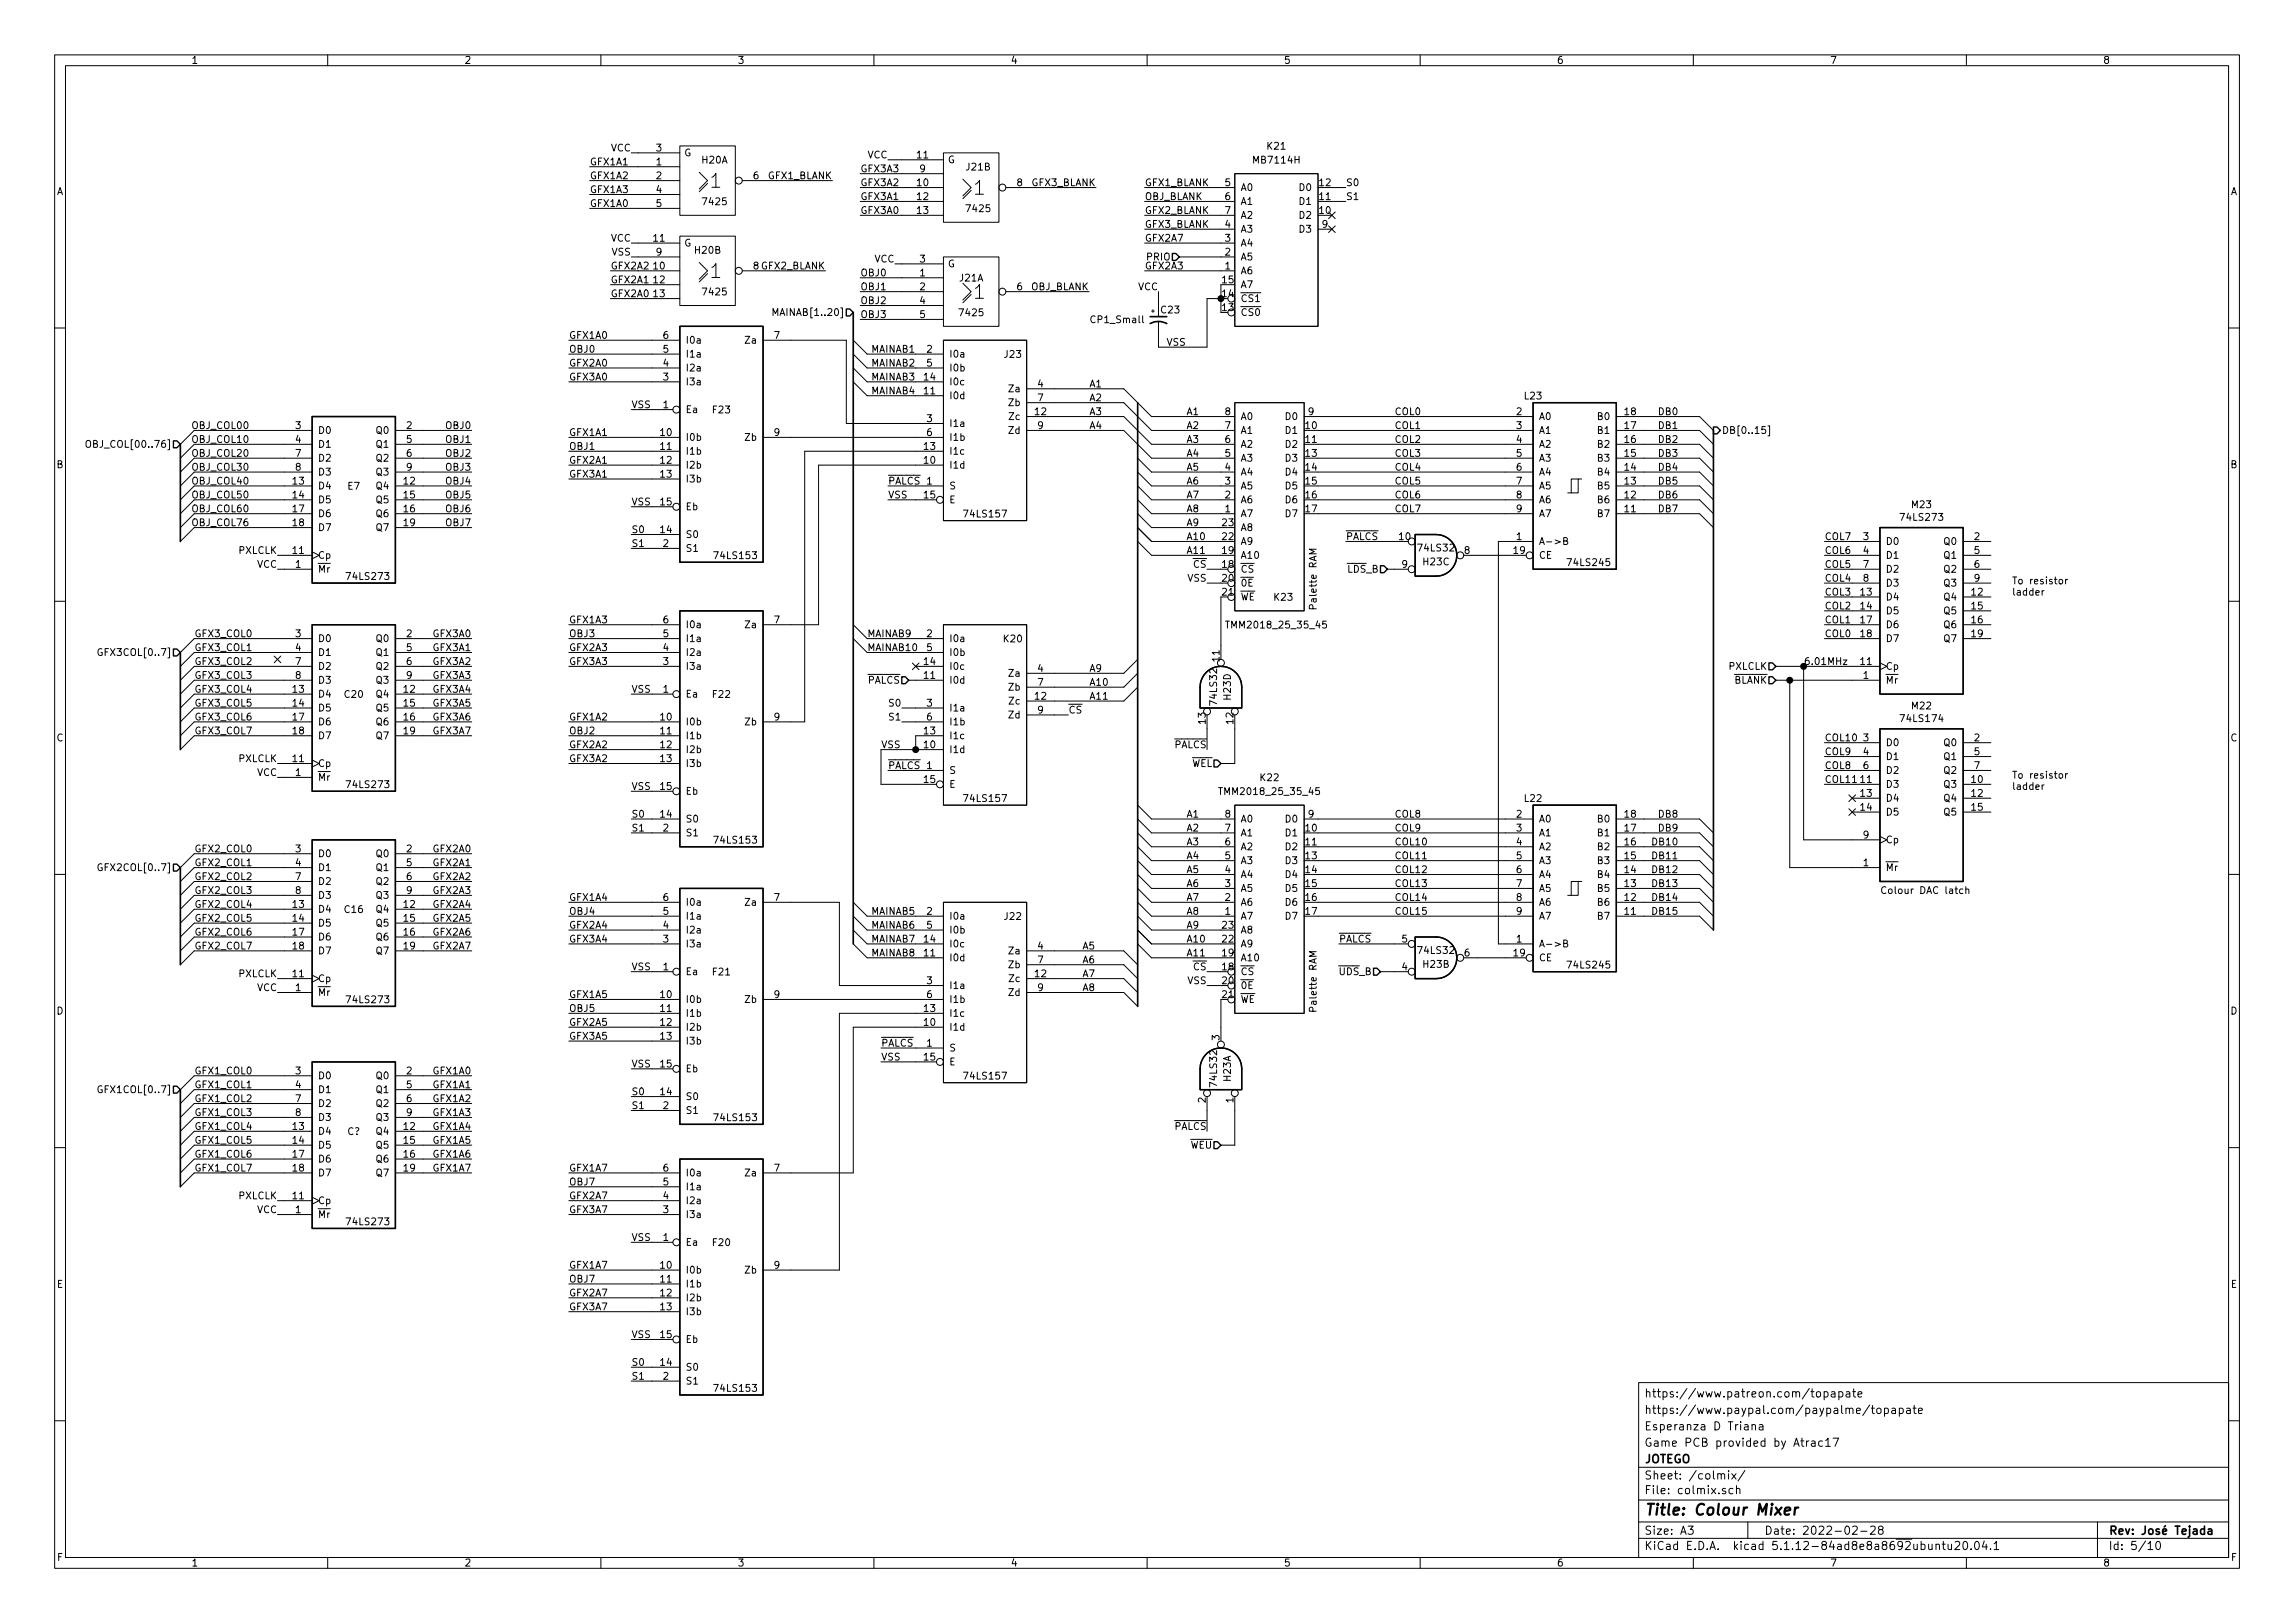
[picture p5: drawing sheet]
<svg xmlns="http://www.w3.org/2000/svg" width="420mm" height="297mm" viewBox="0 0 420 297" stroke-linecap="round" stroke-linejoin="round" font-family="sans-serif">
<defs><g id="words">
<g font-size="3.5">
<text x="130.1" y="34.4">1</text>
<text x="178.4" y="35.7">1</text>
<text x="130.1" y="50.9">1</text>
<text x="178.4" y="54.7">1</text>
</g>
<text font-size="2.8" x="301" y="277.3">Title: Colour Mixer</text>
<g font-size="2.1">
<text x="301" y="255.8">https://www.patreon.com/topapate</text>
<text x="301" y="261.8">Esperanza D Triana</text>
<text x="301" y="258.8">https://www.paypal.com/paypalme/topapate</text>
<text x="301" y="267.8">JOTEGO</text>
<text x="301" y="264.8">Game PCB provided by Atrac17</text>
<text x="301" y="273.5">File: colmix.sch</text>
<text x="301" y="270.8">Sheet: /colmix/</text>
<text x="301" y="280.9">Size: A3</text>
<text x="323" y="280.9">Date: 2022-02-28</text>
<text x="386" y="280.9">Rev: José Tejada</text>
<text x="301" y="283.7">KiCad E.D.A. kicad 5.1.12-84ad8e8a8692ubuntu20.04.1</text>
<text x="386" y="283.7">Id: 5/10</text>
</g>
<g font-size="1.8">
<text x="35" y="11.7">1</text>
<text x="85" y="11.7">2</text>
<text x="135" y="11.7">3</text>
<text x="185" y="11.7">4</text>
<text x="235" y="11.7">5</text>
<text x="285" y="11.7">6</text>
<text x="335" y="11.7">7</text>
<text x="385" y="11.7">8</text>
<text x="111.8" y="27.7">VCC</text>
<text x="120.2" y="27.7">3</text>
<text x="125.2" y="28.6">G</text>
<text x="128.5" y="29.9">H20A</text>
<text x="158.8" y="29">VCC</text>
<text x="167.9" y="29">11</text>
<text x="173.5" y="29.9">G</text>
<text x="229.7" y="29.9">MB7114H</text>
<text x="232.1" y="27.4">K21</text>
<text x="10.4" y="35.7">A</text>
<text x="107.9" y="35.3">GFX1A3</text>
<text x="107.9" y="32.8">GFX1A2</text>
<text x="107.9" y="30.3">GFX1A1</text>
<text x="120.2" y="30.3">1</text>
<text x="120.2" y="32.8">2</text>
<text x="120.2" y="35.3">4</text>
<text x="137.9" y="32.8">6</text>
<text x="140.6" y="32.8">GFX1_BLANK</text>
<text x="157.5" y="31.5">GFX3A3</text>
<text x="157.5" y="34.1">GFX3A2</text>
<text x="167.9" y="34.1">10</text>
<text x="168.4" y="31.5">9</text>
<text x="177" y="31.2">J21B</text>
<text x="186.2" y="34.1">8</text>
<text x="188.9" y="34.1">GFX3_BLANK</text>
<text x="209.5" y="34.1">GFX1_BLANK</text>
<text x="224.3" y="34.1">5</text>
<text x="227.1" y="35">A0</text>
<text x="238" y="35">D0</text>
<text x="241.6" y="34.1">12</text>
<text x="246.4" y="34.1">S0</text>
<text x="408.4" y="35.7">A</text>
<text x="107.9" y="37.9">GFX1A0</text>
<text x="120.2" y="37.9">5</text>
<text x="128.9" y="37.6">7425</text>
<text x="157.5" y="36.6">GFX3A1</text>
<text x="157.5" y="39.2">GFX3A0</text>
<text x="167.9" y="36.6">12</text>
<text x="167.9" y="39.2">13</text>
<text x="177.1" y="38.8">7425</text>
<text x="209.5" y="39.2">GFX2_BLANK</text>
<text x="209.5" y="41.7">GFX3_BLANK</text>
<text x="209.5" y="36.6">OBJ_BLANK</text>
<text x="224.3" y="41.7">4</text>
<text x="224.3" y="36.6">6</text>
<text x="224.3" y="39.2">7</text>
<text x="227.1" y="37.5">A1</text>
<text x="227.1" y="40">A2</text>
<text x="238" y="40">D2</text>
<text x="238" y="37.5">D1</text>
<text x="241.6" y="39.2">10</text>
<text x="241.6" y="36.6">11</text>
<text x="242.1" y="41.7">9</text>
<text x="246.4" y="36.6">S1</text>
<text x="111.8" y="44.2">VCC</text>
<text x="112" y="46.8">VSS</text>
<text x="119.7" y="44.2">11</text>
<text x="120.2" y="46.8">9</text>
<text x="125.2" y="45.1">G</text>
<text x="127.3" y="46.4">H20B</text>
<text x="209.5" y="44.2">GFX2A7</text>
<text x="210.1" y="47.7">PRIO</text>
<text x="224.3" y="46.8">2</text>
<text x="224.3" y="44.2">3</text>
<text x="227.1" y="47.7">A5</text>
<text x="227.1" y="45.1">A4</text>
<text x="227.1" y="42.6">A3</text>
<text x="238" y="42.6">D3</text>
<text x="111.8" y="49.3">GFX2A2</text>
<text x="111.8" y="51.9">GFX2A1</text>
<text x="119.7" y="49.3">10</text>
<text x="119.7" y="51.9">12</text>
<text x="137.9" y="49.3">8 GFX2_BLANK</text>
<text x="157.5" y="50.6">OBJ0</text>
<text x="157.5" y="53.1">OBJ1</text>
<text x="160.1" y="48">VCC</text>
<text x="168.4" y="50.6">1</text>
<text x="168.4" y="53.1">2</text>
<text x="168.4" y="48">3</text>
<text x="173.5" y="48.9">G</text>
<text x="175.7" y="51.5">J21A</text>
<text x="186.2" y="53.1">6</text>
<text x="188.6" y="53.1">OBJ_BLANK</text>
<text x="208.4" y="53.1">VCC</text>
<text x="209.5" y="49.3">GFX2A3</text>
<text x="223.8" y="51.9">15</text>
<text x="224.3" y="49.3">1</text>
<text x="227.1" y="50.2">A6</text>
<text x="227.1" y="52.7">A7</text>
<text x="111.8" y="54.4">GFX2A0</text>
<text x="119.7" y="54.4">13</text>
<text x="128.9" y="54.1">7425</text>
<text x="142.5" y="57.8">MAINAB[1..20]</text>
<text x="157.5" y="55.7">OBJ2</text>
<text x="157.5" y="58.2">OBJ3</text>
<text x="168.4" y="55.7">4</text>
<text x="168.4" y="58.2">5</text>
<text x="175.8" y="57.9">7425</text>
<text x="199.9" y="59.1">CP1_Small</text>
<text x="212.6" y="57.4">C23</text>
<text x="223.8" y="56.9">13</text>
<text x="223.8" y="54.4">14</text>
<text x="227.1" y="57.8">CS0</text>
<text x="227.1" y="55.3">CS1</text>
<text x="104.1" y="64.6">OBJ0</text>
<text x="104.1" y="62">GFX1A0</text>
<text x="121.4" y="64.6">5</text>
<text x="121.4" y="62">6</text>
<text x="125.5" y="65.4">I1a</text>
<text x="125.5" y="62.9">I0a</text>
<text x="136.6" y="62.9">Za</text>
<text x="141.8" y="62">7</text>
<text x="159.6" y="64.6">MAINAB1</text>
<text x="169.7" y="64.6">2</text>
<text x="173.7" y="65.4">I0a</text>
<text x="183.9" y="65.5">J23</text>
<text x="213.6" y="63.3">VSS</text>
<text x="104.1" y="67.1">GFX2A0</text>
<text x="104.1" y="69.6">GFX3A0</text>
<text x="121.4" y="69.6">3</text>
<text x="121.4" y="67.1">4</text>
<text x="125.5" y="70.5">I3a</text>
<text x="125.5" y="68">I2a</text>
<text x="159.6" y="69.6">MAINAB3</text>
<text x="159.6" y="67.1">MAINAB2</text>
<text x="169.2" y="69.6">14</text>
<text x="169.7" y="67.1">5</text>
<text x="173.7" y="70.5">I0c</text>
<text x="173.7" y="68">I0b</text>
<text x="184.9" y="71.8">Za</text>
<text x="190" y="70.9">4</text>
<text x="199.4" y="70.9">A1</text>
<text x="115.6" y="74.7">VSS</text>
<text x="121.4" y="74.7">1</text>
<text x="125.5" y="75.6">Ea</text>
<text x="130.6" y="75.7">F23</text>
<text x="159.6" y="72.2">MAINAB4</text>
<text x="169.2" y="72.2">11</text>
<text x="169.7" y="77.3">3</text>
<text x="173.7" y="73.1">I0d</text>
<text x="184.8" y="74.3">Zb</text>
<text x="184.9" y="76.9">Zc</text>
<text x="189.5" y="76">12</text>
<text x="190" y="73.4">7</text>
<text x="199.4" y="76">A3</text>
<text x="199.4" y="73.4">A2</text>
<text x="217.2" y="76">A1</text>
<text x="224.3" y="76">8</text>
<text x="227.1" y="76.9">A0</text>
<text x="235.5" y="76.9">D0</text>
<text x="239.5" y="76">9</text>
<text x="255.3" y="76">COL0</text>
<text x="277.6" y="76">2</text>
<text x="279.1" y="73.1">L23</text>
<text x="281.7" y="76.9">A0</text>
<text x="292.6" y="76.9">B0</text>
<text x="297.5" y="76">18</text>
<text x="303.8" y="76">DB0</text>
<text x="17" y="82">OBJ_COL[00..76]</text>
<text x="35.4" y="78.5">OBJ_COL00</text>
<text x="35.4" y="81.1">OBJ_COL10</text>
<text x="35.4" y="83.6">OBJ_COL20</text>
<text x="54.1" y="78.5">3</text>
<text x="54.1" y="81.1">4</text>
<text x="54.1" y="83.6">7</text>
<text x="58.2" y="79.4">D0</text>
<text x="58.2" y="82">D1</text>
<text x="69" y="79.4">Q0</text>
<text x="69" y="82">Q1</text>
<text x="74.4" y="78.5">2</text>
<text x="74.4" y="81.1">5</text>
<text x="74.4" y="83.6">6</text>
<text x="81.7" y="83.6">OBJ2</text>
<text x="81.7" y="81.1">OBJ1</text>
<text x="81.7" y="78.5">OBJ0</text>
<text x="104.1" y="79.8">GFX1A1</text>
<text x="104.1" y="82.3">OBJ1</text>
<text x="121" y="79.8">10</text>
<text x="121" y="82.3">11</text>
<text x="125.5" y="80.7">I0b</text>
<text x="125.5" y="83.2">I1b</text>
<text x="136.5" y="80.7">Zb</text>
<text x="141.8" y="79.8">9</text>
<text x="169.2" y="82.3">13</text>
<text x="169.7" y="79.8">6</text>
<text x="173.7" y="83.2">I1c</text>
<text x="173.7" y="78.1">I1a</text>
<text x="173.7" y="80.7">I1b</text>
<text x="184.8" y="79.4">Zd</text>
<text x="190" y="78.5">9</text>
<text x="199.4" y="78.5">A4</text>
<text x="217.2" y="78.5">A2</text>
<text x="217.2" y="81.1">A3</text>
<text x="217.2" y="83.6">A4</text>
<text x="224.3" y="83.6">5</text>
<text x="224.3" y="81.1">6</text>
<text x="224.3" y="78.5">7</text>
<text x="227.1" y="82">A2</text>
<text x="227.1" y="79.4">A1</text>
<text x="235.5" y="79.4">D1</text>
<text x="235.5" y="82">D2</text>
<text x="239.1" y="78.5">10</text>
<text x="239.1" y="81.1">11</text>
<text x="239.1" y="83.6">13</text>
<text x="255.3" y="83.6">COL3</text>
<text x="255.3" y="81.1">COL2</text>
<text x="255.3" y="78.5">COL1</text>
<text x="277.6" y="78.5">3</text>
<text x="277.6" y="81.1">4</text>
<text x="277.6" y="83.6">5</text>
<text x="281.7" y="79.4">A1</text>
<text x="281.7" y="82">A2</text>
<text x="292.6" y="82">B2</text>
<text x="292.6" y="79.4">B1</text>
<text x="297.5" y="83.6">15</text>
<text x="297.5" y="81.1">16</text>
<text x="297.5" y="78.5">17</text>
<text x="303.8" y="83.6">DB3</text>
<text x="303.8" y="81.1">DB2</text>
<text x="303.8" y="78.5">DB1</text>
<text x="315.2" y="79.4">DB[0..15]</text>
<text x="10.4" y="85.7">B</text>
<text x="35.4" y="86.1">OBJ_COL30</text>
<text x="35.4" y="88.7">OBJ_COL40</text>
<text x="53.6" y="88.7">13</text>
<text x="54.1" y="86.1">8</text>
<text x="58.2" y="89.6">D4</text>
<text x="58.2" y="84.5">D2</text>
<text x="58.2" y="87">D3</text>
<text x="63.7" y="89.6">E7</text>
<text x="69" y="89.6">Q4</text>
<text x="69" y="84.5">Q2</text>
<text x="69" y="87">Q3</text>
<text x="74" y="88.7">12</text>
<text x="74.4" y="86.1">9</text>
<text x="81.7" y="88.7">OBJ4</text>
<text x="81.7" y="86.1">OBJ3</text>
<text x="104.1" y="87.4">GFX3A1</text>
<text x="104.1" y="84.9">GFX2A1</text>
<text x="121" y="84.9">12</text>
<text x="121" y="87.4">13</text>
<text x="125.5" y="85.8">I2b</text>
<text x="125.5" y="88.3">I3b</text>
<text x="162.6" y="88.7">PALCS</text>
<text x="169.2" y="84.9">10</text>
<text x="169.7" y="88.7">1</text>
<text x="173.7" y="89.6">S</text>
<text x="173.7" y="85.8">I1d</text>
<text x="217.2" y="88.7">A6</text>
<text x="217.2" y="86.1">A5</text>
<text x="224.3" y="88.7">3</text>
<text x="224.3" y="86.1">4</text>
<text x="227.1" y="89.6">A5</text>
<text x="227.1" y="87">A4</text>
<text x="227.1" y="84.5">A3</text>
<text x="235.5" y="84.5">D3</text>
<text x="235.5" y="87">D4</text>
<text x="235.5" y="89.6">D5</text>
<text x="239.1" y="86.1">14</text>
<text x="239.1" y="88.7">15</text>
<text x="255.3" y="88.7">COL5</text>
<text x="255.3" y="86.1">COL4</text>
<text x="277.6" y="86.1">6</text>
<text x="277.6" y="88.7">7</text>
<text x="281.7" y="84.5">A3</text>
<text x="281.7" y="87">A4</text>
<text x="281.7" y="89.6">A5</text>
<text x="292.6" y="89.6">B5</text>
<text x="292.6" y="87">B4</text>
<text x="292.6" y="84.5">B3</text>
<text x="297.5" y="88.7">13</text>
<text x="297.5" y="86.1">14</text>
<text x="303.8" y="88.7">DB5</text>
<text x="303.8" y="86.1">DB4</text>
<text x="408.4" y="85.7">B</text>
<text x="35.4" y="91.2">OBJ_COL50</text>
<text x="35.4" y="93.8">OBJ_COL60</text>
<text x="53.6" y="91.2">14</text>
<text x="53.6" y="93.8">17</text>
<text x="58.2" y="92.1">D5</text>
<text x="58.2" y="94.7">D6</text>
<text x="69" y="92.1">Q5</text>
<text x="69" y="94.7">Q6</text>
<text x="74" y="91.2">15</text>
<text x="74" y="93.8">16</text>
<text x="81.7" y="93.8">OBJ6</text>
<text x="81.7" y="91.2">OBJ5</text>
<text x="115.6" y="92.5">VSS</text>
<text x="121" y="92.5">15</text>
<text x="125.5" y="93.4">Eb</text>
<text x="162.6" y="91.2">VSS</text>
<text x="169.2" y="91.2">15</text>
<text x="173.7" y="92.1">E</text>
<text x="176.8" y="94.7">74LS157</text>
<text x="217.2" y="91.2">A7</text>
<text x="217.2" y="93.8">A8</text>
<text x="224.3" y="93.8">1</text>
<text x="224.3" y="91.2">2</text>
<text x="227.1" y="94.7">A7</text>
<text x="227.1" y="92.1">A6</text>
<text x="235.5" y="92.1">D6</text>
<text x="235.5" y="94.7">D7</text>
<text x="239.1" y="91.2">16</text>
<text x="239.1" y="93.8">17</text>
<text x="255.3" y="93.8">COL7</text>
<text x="255.3" y="91.2">COL6</text>
<text x="277.6" y="91.2">8</text>
<text x="277.6" y="93.8">9</text>
<text x="281.7" y="92.1">A6</text>
<text x="281.7" y="94.7">A7</text>
<text x="292.6" y="94.7">B7</text>
<text x="292.6" y="92.1">B6</text>
<text x="297.5" y="93.8">11</text>
<text x="297.5" y="91.2">12</text>
<text x="303.8" y="93.8">DB7</text>
<text x="303.8" y="91.2">DB6</text>
<text x="348.2" y="95.3">74LS273</text>
<text x="350.1" y="93">M23</text>
<text x="35.4" y="96.3">OBJ_COL76</text>
<text x="43.7" y="101.4">PXLCLK</text>
<text x="53.6" y="101.4">11</text>
<text x="53.6" y="96.3">18</text>
<text x="58.2" y="97.2">D7</text>
<text x="69" y="97.2">Q7</text>
<text x="74" y="96.3">19</text>
<text x="81.7" y="96.3">OBJ7</text>
<text x="115.6" y="97.6">S0</text>
<text x="115.6" y="100.1">S1</text>
<text x="121" y="97.6">14</text>
<text x="121.4" y="100.1">2</text>
<text x="125.5" y="98.5">S0</text>
<text x="125.5" y="101">S1</text>
<text x="217.2" y="98.8">A10</text>
<text x="217.2" y="96.3">A9</text>
<text x="217.2" y="101.4">A11</text>
<text x="223.8" y="101.4">19</text>
<text x="223.8" y="98.8">22</text>
<text x="223.8" y="96.3">23</text>
<text x="227.1" y="99.7">A9</text>
<text x="227.1" y="97.2">A8</text>
<text x="246.4" y="98.8">PALCS</text>
<text x="256.2" y="98.8">10</text>
<text x="259.8" y="100.9">74LS32</text>
<text x="268.1" y="101.4">8</text>
<text x="277.2" y="101.4">19</text>
<text x="277.6" y="98.8">1</text>
<text x="281.7" y="99.7">A-&gt;B</text>
<text x="334" y="98.8">COL7</text>
<text x="334" y="101.4">COL6</text>
<text x="341.1" y="98.8">3</text>
<text x="341.1" y="101.4">4</text>
<text x="345.2" y="99.7">D0</text>
<text x="356" y="99.7">Q0</text>
<text x="361.5" y="98.8">2</text>
<text x="361.5" y="101.4">5</text>
<text x="47.1" y="103.9">VCC</text>
<text x="54.1" y="103.9">1</text>
<text x="58.2" y="104.8">Mr</text>
<text x="58.2" y="102.3">Cp</text>
<text x="63.7" y="106.1">74LS273</text>
<text x="131" y="102.3">74LS153</text>
<text x="217.4" y="106.5">VSS</text>
<text x="218.5" y="103.9">CS</text>
<text x="223.8" y="103.9">18</text>
<text x="223.8" y="106.5">20</text>
<text x="227.1" y="104.8">CS</text>
<text x="227.1" y="102.3">A10</text>
<text x="227.1" y="107.4">0E</text>
<text x="246.7" y="104.8">LDS_B</text>
<text x="256.7" y="103.9">9</text>
<text x="260.6" y="103.5">H23C</text>
<text x="281.7" y="102.3">CE</text>
<text x="287.2" y="103.6">74LS245</text>
<text x="334" y="103.9">COL5</text>
<text x="334" y="106.5">COL4</text>
<text x="341.1" y="103.9">7</text>
<text x="341.1" y="106.5">8</text>
<text x="345.2" y="102.3">D1</text>
<text x="345.2" y="104.8">D2</text>
<text x="345.2" y="107.4">D3</text>
<text x="356" y="102.3">Q1</text>
<text x="356" y="104.8">Q2</text>
<text x="356" y="107.4">Q3</text>
<text x="361.5" y="103.9">6</text>
<text x="361.5" y="106.5">9</text>
<text x="368.3" y="106.9">To resistor</text>
<text x="223.8" y="109">21</text>
<text x="227.1" y="109.9">WE</text>
<text x="233.3" y="109.9">K23</text>
<text x="241" y="111.8" transform="rotate(-90 241 111.8)">Palette RAM</text>
<text x="334" y="109">COL3</text>
<text x="334" y="111.5">COL2</text>
<text x="340.7" y="109">13</text>
<text x="340.7" y="111.5">14</text>
<text x="345.2" y="109.9">D4</text>
<text x="345.2" y="112.4">D5</text>
<text x="356" y="109.9">Q4</text>
<text x="356" y="112.4">Q5</text>
<text x="361" y="109">12</text>
<text x="361" y="111.5">15</text>
<text x="368.3" y="109">ladder</text>
<text x="35.6" y="119.2">GFX3_COL1</text>
<text x="35.6" y="116.6">GFX3_COL0</text>
<text x="54.1" y="116.6">3</text>
<text x="54.1" y="119.2">4</text>
<text x="58.2" y="117.5">D0</text>
<text x="69" y="117.5">Q0</text>
<text x="74.4" y="116.6">2</text>
<text x="74.4" y="119.2">5</text>
<text x="79.5" y="119.2">GFX3A1</text>
<text x="79.5" y="116.6">GFX3A0</text>
<text x="104.1" y="116.6">OBJ3</text>
<text x="104.1" y="114.1">GFX1A3</text>
<text x="104.1" y="119.2">GFX2A3</text>
<text x="121.4" y="119.2">4</text>
<text x="121.4" y="116.6">5</text>
<text x="121.4" y="114.1">6</text>
<text x="125.5" y="117.5">I1a</text>
<text x="125.5" y="115">I0a</text>
<text x="136.6" y="115">Za</text>
<text x="141.8" y="114.1">7</text>
<text x="158.7" y="119.2">MAINAB10</text>
<text x="158.7" y="116.6">MAINAB9</text>
<text x="169.7" y="116.6">2</text>
<text x="169.7" y="119.2">5</text>
<text x="173.7" y="117.5">I0a</text>
<text x="183.8" y="117.6">K20</text>
<text x="225.3" y="115">TMM2018_25_35_45</text>
<text x="334" y="114.1">COL1</text>
<text x="334" y="116.6">COL0</text>
<text x="340.7" y="114.1">17</text>
<text x="340.7" y="116.6">18</text>
<text x="345.2" y="115">D6</text>
<text x="345.2" y="117.5">D7</text>
<text x="356" y="115">Q6</text>
<text x="356" y="117.5">Q7</text>
<text x="361" y="114.1">16</text>
<text x="361" y="116.6">19</text>
<text x="19" y="120.1">GFX3COL[0..7]</text>
<text x="35.6" y="121.7">GFX3_COL2</text>
<text x="35.6" y="124.2">GFX3_COL3</text>
<text x="54.1" y="121.7">7</text>
<text x="54.1" y="124.2">8</text>
<text x="58.2" y="120.1">D1</text>
<text x="58.2" y="122.6">D2</text>
<text x="58.2" y="125.1">D3</text>
<text x="69" y="120.1">Q1</text>
<text x="69" y="122.6">Q2</text>
<text x="69" y="125.1">Q3</text>
<text x="74.4" y="121.7">6</text>
<text x="74.4" y="124.2">9</text>
<text x="79.5" y="124.2">GFX3A3</text>
<text x="79.5" y="121.7">GFX3A2</text>
<text x="104.1" y="121.7">GFX3A3</text>
<text x="121.4" y="121.7">3</text>
<text x="125.5" y="122.6">I3a</text>
<text x="125.5" y="120.1">I2a</text>
<text x="158.9" y="125.1">PALCS</text>
<text x="169.2" y="124.2">11</text>
<text x="169.2" y="121.7">14</text>
<text x="173.7" y="125.1">I0d</text>
<text x="173.7" y="122.6">I0c</text>
<text x="173.7" y="120.1">I0b</text>
<text x="184.9" y="123.9">Za</text>
<text x="190" y="123">4</text>
<text x="190" y="125.5">7</text>
<text x="199.4" y="125.5">A10</text>
<text x="199.4" y="123">A9</text>
<text x="223.3" y="121" transform="rotate(-90 223.3 121)">11</text>
<text x="316.5" y="122.6">PXLCLK</text>
<text x="317.4" y="125.1">BLANK</text>
<text x="330.2" y="121.7">6.01MHz</text>
<text x="340.7" y="121.7">11</text>
<text x="341.1" y="124.2">1</text>
<text x="345.2" y="125.1">Mr</text>
<text x="345.2" y="122.6">Cp</text>
<text x="35.6" y="129.3">GFX3_COL5</text>
<text x="35.6" y="126.8">GFX3_COL4</text>
<text x="35.6" y="131.9">GFX3_COL6</text>
<text x="53.6" y="126.8">13</text>
<text x="53.6" y="129.3">14</text>
<text x="53.6" y="131.9">17</text>
<text x="58.2" y="127.7">D4</text>
<text x="58.2" y="130.2">D5</text>
<text x="63.1" y="127.7">C20</text>
<text x="69" y="127.7">Q4</text>
<text x="69" y="130.2">Q5</text>
<text x="74" y="126.8">12</text>
<text x="74" y="129.3">15</text>
<text x="74" y="131.9">16</text>
<text x="79.5" y="126.8">GFX3A4</text>
<text x="79.5" y="131.9">GFX3A6</text>
<text x="79.5" y="129.3">GFX3A5</text>
<text x="104.1" y="131.9">GFX1A2</text>
<text x="115.6" y="126.8">VSS</text>
<text x="121" y="131.9">10</text>
<text x="121.4" y="126.8">1</text>
<text x="125.5" y="127.7">Ea</text>
<text x="130.6" y="127.7">F22</text>
<text x="141.8" y="131.9">9</text>
<text x="162.9" y="131.9">S1</text>
<text x="162.9" y="129.3">S0</text>
<text x="169.7" y="129.3">3</text>
<text x="169.7" y="131.9">6</text>
<text x="173.7" y="130.2">I1a</text>
<text x="184.8" y="126.4">Zb</text>
<text x="184.8" y="131.5">Zd</text>
<text x="184.9" y="128.9">Zc</text>
<text x="189.5" y="128.1">12</text>
<text x="190" y="130.6">9</text>
<text x="195.6" y="130.6">CS</text>
<text x="199.4" y="128.1">A11</text>
<text x="222.8" y="128.8" transform="rotate(-90 222.8 128.8)">74LS32</text>
<text x="225.3" y="128" transform="rotate(-90 225.3 128)">H23D</text>
<text x="350.1" y="129.8">M22</text>
<text x="10.4" y="135.7">C</text>
<text x="35.6" y="134.4">GFX3_COL7</text>
<text x="53.6" y="134.4">18</text>
<text x="58.2" y="132.8">D6</text>
<text x="58.2" y="135.3">D7</text>
<text x="69" y="132.8">Q6</text>
<text x="69" y="135.3">Q7</text>
<text x="74" y="134.4">19</text>
<text x="79.5" y="134.4">GFX3A7</text>
<text x="104.1" y="134.4">OBJ2</text>
<text x="104.1" y="136.9">GFX2A2</text>
<text x="121" y="134.4">11</text>
<text x="121" y="136.9">12</text>
<text x="125.5" y="132.8">I0b</text>
<text x="125.5" y="135.3">I1b</text>
<text x="125.5" y="137.8">I2b</text>
<text x="136.5" y="132.8">Zb</text>
<text x="161.3" y="136.9">VSS</text>
<text x="169.2" y="136.9">10</text>
<text x="169.2" y="134.4">13</text>
<text x="173.7" y="137.8">I1d</text>
<text x="173.7" y="135.3">I1c</text>
<text x="173.7" y="132.8">I1b</text>
<text x="215" y="136.9">PALCS</text>
<text x="220.7" y="132.4" transform="rotate(-90 220.7 132.4)">13</text>
<text x="225.8" y="132.4" transform="rotate(-90 225.8 132.4)">12</text>
<text x="334" y="135.7">COL10</text>
<text x="341.1" y="135.7">3</text>
<text x="345.2" y="136.6">D0</text>
<text x="348.2" y="132.1">74LS174</text>
<text x="356" y="136.6">Q0</text>
<text x="361.5" y="135.7">2</text>
<text x="408.4" y="135.7">C</text>
<text x="43.7" y="139.5">PXLCLK</text>
<text x="47.1" y="142">VCC</text>
<text x="53.6" y="139.5">11</text>
<text x="54.1" y="142">1</text>
<text x="58.2" y="142.9">Mr</text>
<text x="58.2" y="140.4">Cp</text>
<text x="104.1" y="139.5">GFX3A2</text>
<text x="121" y="139.5">13</text>
<text x="125.5" y="140.4">I3b</text>
<text x="162.6" y="140.8">PALCS</text>
<text x="169.2" y="143.3">15</text>
<text x="169.7" y="140.8">1</text>
<text x="173.7" y="141.6">S</text>
<text x="218.1" y="140.4">WEL</text>
<text x="230.8" y="143">K22</text>
<text x="334" y="140.8">COL8</text>
<text x="334" y="143.3">COL11</text>
<text x="334" y="138.2">COL9</text>
<text x="340.7" y="143.3">11</text>
<text x="341.1" y="138.2">4</text>
<text x="341.1" y="140.8">6</text>
<text x="345.2" y="139.1">D1</text>
<text x="345.2" y="141.6">D2</text>
<text x="356" y="139.1">Q1</text>
<text x="356" y="141.6">Q2</text>
<text x="361" y="143.3">10</text>
<text x="361.5" y="138.2">5</text>
<text x="361.5" y="140.8">7</text>
<text x="368.3" y="142.5">To resistor</text>
<text x="63.7" y="144.2">74LS273</text>
<text x="115.6" y="149.6">S0</text>
<text x="115.6" y="144.6">VSS</text>
<text x="121" y="149.6">14</text>
<text x="121" y="144.6">15</text>
<text x="125.5" y="145.5">Eb</text>
<text x="173.7" y="144.2">E</text>
<text x="176.8" y="146.8">74LS157</text>
<text x="217.2" y="149.6">A1</text>
<text x="224" y="145.5">TMM2018_25_35_45</text>
<text x="224.3" y="149.6">8</text>
<text x="239.5" y="149.6">9</text>
<text x="255.3" y="149.6">COL8</text>
<text x="277.6" y="149.6">2</text>
<text x="279.1" y="146.8">L22</text>
<text x="297.5" y="149.6">18</text>
<text x="303.8" y="149.6">DB8</text>
<text x="340.7" y="145.8">13</text>
<text x="340.7" y="148.4">14</text>
<text x="345.2" y="144.2">D3</text>
<text x="345.2" y="146.7">D4</text>
<text x="345.2" y="149.3">D5</text>
<text x="356" y="144.2">Q3</text>
<text x="356" y="146.7">Q4</text>
<text x="356" y="149.3">Q5</text>
<text x="361" y="145.8">12</text>
<text x="361" y="148.4">15</text>
<text x="368.3" y="144.6">ladder</text>
<text x="35.6" y="156">GFX2_COL0</text>
<text x="54.1" y="156">3</text>
<text x="74.4" y="156">2</text>
<text x="79.5" y="156">GFX2A0</text>
<text x="115.6" y="152.2">S1</text>
<text x="121.4" y="152.2">2</text>
<text x="125.5" y="150.5">S0</text>
<text x="125.5" y="153.1">S1</text>
<text x="131" y="154.4">74LS153</text>
<text x="217.2" y="154.7">A3</text>
<text x="217.2" y="152.2">A2</text>
<text x="224.3" y="154.7">6</text>
<text x="224.3" y="152.2">7</text>
<text x="227.1" y="155.6">A2</text>
<text x="227.1" y="153.1">A1</text>
<text x="227.1" y="150.5">A0</text>
<text x="235.5" y="153.1">D1</text>
<text x="235.5" y="155.6">D2</text>
<text x="235.5" y="150.5">D0</text>
<text x="239.1" y="152.2">10</text>
<text x="239.1" y="154.7">11</text>
<text x="255.3" y="154.7">COL10</text>
<text x="255.3" y="152.2">COL9</text>
<text x="277.6" y="152.2">3</text>
<text x="277.6" y="154.7">4</text>
<text x="281.7" y="150.5">A0</text>
<text x="281.7" y="153.1">A1</text>
<text x="281.7" y="155.6">A2</text>
<text x="292.6" y="155.6">B2</text>
<text x="292.6" y="153.1">B1</text>
<text x="292.6" y="150.5">B0</text>
<text x="297.5" y="154.7">16</text>
<text x="297.5" y="152.2">17</text>
<text x="302.8" y="154.7">DB10</text>
<text x="303.8" y="152.2">DB9</text>
<text x="341.1" y="153.5">9</text>
<text x="345.2" y="154.3">Cp</text>
<text x="19" y="159.4">GFX2COL[0..7]</text>
<text x="35.6" y="161.1">GFX2_COL2</text>
<text x="35.6" y="158.5">GFX2_COL1</text>
<text x="54.1" y="158.5">4</text>
<text x="54.1" y="161.1">7</text>
<text x="58.2" y="156.9">D0</text>
<text x="58.2" y="159.4">D1</text>
<text x="58.2" y="162">D2</text>
<text x="69" y="156.9">Q0</text>
<text x="69" y="159.4">Q1</text>
<text x="69" y="162">Q2</text>
<text x="74.4" y="158.5">5</text>
<text x="74.4" y="161.1">6</text>
<text x="79.5" y="158.5">GFX2A1</text>
<text x="79.5" y="161.1">GFX2A2</text>
<text x="217.2" y="159.8">A5</text>
<text x="217.2" y="157.3">A4</text>
<text x="224.3" y="159.8">4</text>
<text x="224.3" y="157.3">5</text>
<text x="227.1" y="160.7">A4</text>
<text x="227.1" y="158.2">A3</text>
<text x="235.5" y="158.2">D3</text>
<text x="235.5" y="160.7">D4</text>
<text x="239.1" y="157.3">13</text>
<text x="239.1" y="159.8">14</text>
<text x="255.3" y="159.8">COL12</text>
<text x="255.3" y="157.3">COL11</text>
<text x="277.6" y="157.3">5</text>
<text x="277.6" y="159.8">6</text>
<text x="281.7" y="158.2">A3</text>
<text x="281.7" y="160.7">A4</text>
<text x="292.6" y="160.7">B4</text>
<text x="292.6" y="158.2">B3</text>
<text x="297.5" y="159.8">14</text>
<text x="297.5" y="157.3">15</text>
<text x="302.8" y="159.8">DB12</text>
<text x="302.8" y="157.3">DB11</text>
<text x="341.1" y="158.5">1</text>
<text x="345.2" y="159.4">Mr</text>
<text x="35.6" y="166.2">GFX2_COL4</text>
<text x="35.6" y="163.6">GFX2_COL3</text>
<text x="53.6" y="166.2">13</text>
<text x="54.1" y="163.6">8</text>
<text x="58.2" y="167">D4</text>
<text x="58.2" y="164.5">D3</text>
<text x="63.1" y="167.1">C16</text>
<text x="69" y="167">Q4</text>
<text x="69" y="164.5">Q3</text>
<text x="74" y="166.2">12</text>
<text x="74.4" y="163.6">9</text>
<text x="79.5" y="166.2">GFX2A4</text>
<text x="79.5" y="163.6">GFX2A3</text>
<text x="104.1" y="164.9">GFX1A4</text>
<text x="104.1" y="167.4">OBJ4</text>
<text x="121.4" y="167.4">5</text>
<text x="121.4" y="164.9">6</text>
<text x="125.5" y="165.8">I0a</text>
<text x="136.6" y="165.8">Za</text>
<text x="141.8" y="164.9">7</text>
<text x="159.6" y="167.4">MAINAB5</text>
<text x="169.7" y="167.4">2</text>
<text x="217.2" y="167.4">A8</text>
<text x="217.2" y="164.9">A7</text>
<text x="217.2" y="162.3">A6</text>
<text x="224.3" y="167.4">1</text>
<text x="224.3" y="164.9">2</text>
<text x="224.3" y="162.3">3</text>
<text x="227.1" y="165.8">A6</text>
<text x="227.1" y="163.2">A5</text>
<text x="235.5" y="163.2">D5</text>
<text x="235.5" y="165.8">D6</text>
<text x="239.1" y="162.3">15</text>
<text x="239.1" y="164.9">16</text>
<text x="239.1" y="167.4">17</text>
<text x="255.3" y="167.4">COL15</text>
<text x="255.3" y="164.9">COL14</text>
<text x="255.3" y="162.3">COL13</text>
<text x="277.6" y="162.3">7</text>
<text x="277.6" y="164.9">8</text>
<text x="277.6" y="167.4">9</text>
<text x="281.7" y="163.2">A5</text>
<text x="281.7" y="165.8">A6</text>
<text x="292.6" y="165.8">B6</text>
<text x="292.6" y="163.2">B5</text>
<text x="297.5" y="167.4">11</text>
<text x="297.5" y="164.9">12</text>
<text x="297.5" y="162.3">13</text>
<text x="302.8" y="162.3">DB13</text>
<text x="302.8" y="164.9">DB14</text>
<text x="302.8" y="167.4">DB15</text>
<text x="344.2" y="163.6">Colour DAC latch</text>
<text x="35.6" y="168.7">GFX2_COL5</text>
<text x="35.6" y="171.2">GFX2_COL6</text>
<text x="35.6" y="173.8">GFX2_COL7</text>
<text x="53.6" y="168.7">14</text>
<text x="53.6" y="171.2">17</text>
<text x="53.6" y="173.8">18</text>
<text x="58.2" y="169.6">D5</text>
<text x="58.2" y="172.1">D6</text>
<text x="69" y="169.6">Q5</text>
<text x="69" y="172.1">Q6</text>
<text x="74" y="168.7">15</text>
<text x="74" y="171.2">16</text>
<text x="74" y="173.8">19</text>
<text x="79.5" y="173.8">GFX2A7</text>
<text x="79.5" y="171.2">GFX2A6</text>
<text x="79.5" y="168.7">GFX2A5</text>
<text x="104.1" y="170">GFX2A4</text>
<text x="104.1" y="172.5">GFX3A4</text>
<text x="121.4" y="172.5">3</text>
<text x="121.4" y="170">4</text>
<text x="125.5" y="173.4">I3a</text>
<text x="125.5" y="170.9">I2a</text>
<text x="125.5" y="168.3">I1a</text>
<text x="159.6" y="170">MAINAB6</text>
<text x="159.6" y="172.5">MAINAB7</text>
<text x="169.2" y="172.5">14</text>
<text x="169.7" y="170">5</text>
<text x="173.7" y="173.4">I0c</text>
<text x="173.7" y="168.3">I0a</text>
<text x="173.7" y="170.9">I0b</text>
<text x="183.9" y="168.4">J22</text>
<text x="190" y="173.8">4</text>
<text x="198.1" y="173.8">A5</text>
<text x="217.2" y="172.5">A10</text>
<text x="217.2" y="170">A9</text>
<text x="223.8" y="172.5">22</text>
<text x="223.8" y="170">23</text>
<text x="227.1" y="168.3">A7</text>
<text x="227.1" y="173.4">A9</text>
<text x="227.1" y="170.9">A8</text>
<text x="235.5" y="168.3">D7</text>
<text x="245.1" y="172.5">PALCS</text>
<text x="256.7" y="172.5">5</text>
<text x="277.6" y="172.5">1</text>
<text x="281.7" y="173.4">A-&gt;B</text>
<text x="281.7" y="168.3">A7</text>
<text x="292.6" y="168.3">B7</text>
<text x="43.7" y="178.9">PXLCLK</text>
<text x="53.6" y="178.9">11</text>
<text x="58.2" y="179.7">Cp</text>
<text x="58.2" y="174.7">D7</text>
<text x="69" y="174.7">Q7</text>
<text x="115.6" y="177.6">VSS</text>
<text x="121.4" y="177.6">1</text>
<text x="125.5" y="178.5">Ea</text>
<text x="130.6" y="178.5">F21</text>
<text x="159.6" y="175">MAINAB8</text>
<text x="169.2" y="175">11</text>
<text x="173.7" y="175.9">I0d</text>
<text x="184.8" y="177.2">Zb</text>
<text x="184.9" y="179.7">Zc</text>
<text x="184.9" y="174.7">Za</text>
<text x="189.5" y="178.9">12</text>
<text x="190" y="176.3">7</text>
<text x="198.1" y="176.3">A6</text>
<text x="198.1" y="178.9">A7</text>
<text x="217.2" y="175">A11</text>
<text x="218.5" y="177.6">CS</text>
<text x="223.8" y="177.6">18</text>
<text x="223.8" y="175">19</text>
<text x="227.1" y="178.5">CS</text>
<text x="227.1" y="175.9">A10</text>
<text x="245.2" y="178.5">UDS_B</text>
<text x="256.7" y="177.6">4</text>
<text x="259.8" y="174.6">74LS32</text>
<text x="260.6" y="177.1">H23B</text>
<text x="268.1" y="175">6</text>
<text x="277.2" y="175">19</text>
<text x="281.7" y="175.9">CE</text>
<text x="287.2" y="177.3">74LS245</text>
<text x="10.4" y="185.7">D</text>
<text x="47.1" y="181.4">VCC</text>
<text x="54.1" y="181.4">1</text>
<text x="58.2" y="182.3">Mr</text>
<text x="63.7" y="183.6">74LS273</text>
<text x="104.1" y="182.7">GFX1A5</text>
<text x="104.1" y="185.2">OBJ5</text>
<text x="121" y="182.7">10</text>
<text x="121" y="185.2">11</text>
<text x="125.5" y="183.6">I0b</text>
<text x="136.5" y="183.6">Zb</text>
<text x="141.8" y="182.7">9</text>
<text x="169.2" y="185.2">13</text>
<text x="169.7" y="180.1">3</text>
<text x="169.7" y="182.7">6</text>
<text x="173.7" y="181">I1a</text>
<text x="173.7" y="183.6">I1b</text>
<text x="184.8" y="182.3">Zd</text>
<text x="190" y="181.4">9</text>
<text x="198.1" y="181.4">A8</text>
<text x="217.4" y="180.1">VSS</text>
<text x="223.8" y="180.1">20</text>
<text x="223.8" y="182.7">21</text>
<text x="227.1" y="181">0E</text>
<text x="227.1" y="183.6">WE</text>
<text x="241" y="185.5" transform="rotate(-90 241 185.5)">Palette RAM</text>
<text x="408.4" y="185.7">D</text>
<text x="104.1" y="190.3">GFX3A5</text>
<text x="104.1" y="187.7">GFX2A5</text>
<text x="121" y="187.7">12</text>
<text x="121" y="190.3">13</text>
<text x="125.5" y="186.1">I1b</text>
<text x="125.5" y="188.6">I2b</text>
<text x="125.5" y="191.2">I3b</text>
<text x="161.3" y="191.6">PALCS</text>
<text x="169.2" y="187.7">10</text>
<text x="169.7" y="191.6">1</text>
<text x="173.7" y="188.6">I1d</text>
<text x="173.7" y="186.1">I1c</text>
<text x="223.3" y="190.4" transform="rotate(-90 223.3 190.4)">3</text>
<text x="35.6" y="196.6">GFX1_COL0</text>
<text x="54.1" y="196.6">3</text>
<text x="58.2" y="197.5">D0</text>
<text x="69" y="197.5">Q0</text>
<text x="74.4" y="196.6">2</text>
<text x="79.5" y="196.6">GFX1A0</text>
<text x="115.6" y="195.4">VSS</text>
<text x="121" y="195.4">15</text>
<text x="125.5" y="196.3">Eb</text>
<text x="161.3" y="194.1">VSS</text>
<text x="169.2" y="194.1">15</text>
<text x="173.7" y="192.4">S</text>
<text x="173.7" y="195">E</text>
<text x="176.8" y="197.6">74LS157</text>
<text x="225.3" y="197.9" transform="rotate(-90 225.3 197.9)">H23A</text>
<text x="19" y="200.1">GFX1COL[0..7]</text>
<text x="35.6" y="199.2">GFX1_COL1</text>
<text x="35.6" y="201.7">GFX1_COL2</text>
<text x="54.1" y="199.2">4</text>
<text x="54.1" y="201.7">7</text>
<text x="58.2" y="200.1">D1</text>
<text x="58.2" y="202.6">D2</text>
<text x="69" y="200.1">Q1</text>
<text x="69" y="202.6">Q2</text>
<text x="74.4" y="199.2">5</text>
<text x="74.4" y="201.7">6</text>
<text x="79.5" y="199.2">GFX1A1</text>
<text x="79.5" y="201.7">GFX1A2</text>
<text x="115.6" y="200.4">S0</text>
<text x="115.6" y="203">S1</text>
<text x="121" y="200.4">14</text>
<text x="121.4" y="203">2</text>
<text x="125.5" y="201.3">S0</text>
<text x="125.5" y="203.9">S1</text>
<text x="220.7" y="201.8" transform="rotate(-90 220.7 201.8)">2</text>
<text x="222.8" y="198.7" transform="rotate(-90 222.8 198.7)">74LS32</text>
<text x="225.8" y="201.8" transform="rotate(-90 225.8 201.8)">1</text>
<text x="35.6" y="209.3">GFX1_COL5</text>
<text x="35.6" y="206.8">GFX1_COL4</text>
<text x="35.6" y="204.3">GFX1_COL3</text>
<text x="53.6" y="206.8">13</text>
<text x="53.6" y="209.3">14</text>
<text x="54.1" y="204.3">8</text>
<text x="58.2" y="207.7">D4</text>
<text x="58.2" y="205.1">D3</text>
<text x="63.6" y="207.7">C?</text>
<text x="69" y="207.7">Q4</text>
<text x="69" y="205.1">Q3</text>
<text x="74" y="206.8">12</text>
<text x="74" y="209.3">15</text>
<text x="74.4" y="204.3">9</text>
<text x="79.5" y="204.3">GFX1A3</text>
<text x="79.5" y="206.8">GFX1A4</text>
<text x="79.5" y="209.3">GFX1A5</text>
<text x="131" y="205.2">74LS153</text>
<text x="215" y="206.8">PALCS</text>
<text x="35.6" y="211.9">GFX1_COL6</text>
<text x="35.6" y="214.4">GFX1_COL7</text>
<text x="53.6" y="211.9">17</text>
<text x="53.6" y="214.4">18</text>
<text x="58.2" y="210.2">D5</text>
<text x="58.2" y="212.8">D6</text>
<text x="58.2" y="215.3">D7</text>
<text x="69" y="210.2">Q5</text>
<text x="69" y="212.8">Q6</text>
<text x="69" y="215.3">Q7</text>
<text x="74" y="211.9">16</text>
<text x="74" y="214.4">19</text>
<text x="79.5" y="211.9">GFX1A6</text>
<text x="79.5" y="214.4">GFX1A7</text>
<text x="104.1" y="214.4">GFX1A7</text>
<text x="121.4" y="214.4">6</text>
<text x="125.5" y="215.3">I0a</text>
<text x="136.6" y="215.3">Za</text>
<text x="141.8" y="214.4">7</text>
<text x="217.9" y="210.2">WEU</text>
<text x="43.7" y="219.5">PXLCLK</text>
<text x="53.6" y="219.5">11</text>
<text x="58.2" y="220.4">Cp</text>
<text x="104.1" y="219.5">GFX2A7</text>
<text x="104.1" y="217">OBJ7</text>
<text x="121.4" y="219.5">4</text>
<text x="121.4" y="217">5</text>
<text x="125.5" y="220.4">I2a</text>
<text x="125.5" y="217.8">I1a</text>
<text x="47.1" y="222">VCC</text>
<text x="54.1" y="222">1</text>
<text x="58.2" y="222.9">Mr</text>
<text x="63.7" y="224.2">74LS273</text>
<text x="104.1" y="222">GFX3A7</text>
<text x="115.6" y="227.1">VSS</text>
<text x="121.4" y="227.1">1</text>
<text x="121.4" y="222">3</text>
<text x="125.5" y="222.9">I3a</text>
<text x="104.1" y="232.2">GFX1A7</text>
<text x="121" y="232.2">10</text>
<text x="125.5" y="228">Ea</text>
<text x="125.5" y="233.1">I0b</text>
<text x="130.6" y="228.1">F20</text>
<text x="136.5" y="233.1">Zb</text>
<text x="141.8" y="232.2">9</text>
<text x="10.4" y="235.7">E</text>
<text x="104.1" y="239.8">GFX3A7</text>
<text x="104.1" y="237.3">GFX2A7</text>
<text x="104.1" y="234.7">OBJ7</text>
<text x="121" y="234.7">11</text>
<text x="121" y="237.3">12</text>
<text x="121" y="239.8">13</text>
<text x="125.5" y="235.6">I1b</text>
<text x="125.5" y="238.2">I2b</text>
<text x="408.4" y="235.7">E</text>
<text x="115.6" y="244.9">VSS</text>
<text x="121" y="244.9">15</text>
<text x="125.5" y="240.7">I3b</text>
<text x="125.5" y="245.8">Eb</text>
<text x="115.6" y="250">S0</text>
<text x="121" y="250">14</text>
<text x="125.5" y="250.9">S0</text>
<text x="115.6" y="252.5">S1</text>
<text x="121.4" y="252.5">2</text>
<text x="125.5" y="253.4">S1</text>
<text x="131" y="254.7">74LS153</text>
<text x="10.5" y="285.7">F</text>
<text x="35" y="286.7">1</text>
<text x="85" y="286.7">2</text>
<text x="135" y="286.7">3</text>
<text x="185" y="286.7">4</text>
<text x="235" y="286.7">5</text>
<text x="285" y="286.7">6</text>
<text x="335" y="286.7">7</text>
<text x="385" y="286.7">8</text>
<text x="408.5" y="285.7">F</text>
</g>
</g></defs>
<g fill="none" stroke="#000" stroke-width=".18">
<path d="M10 10h400v277h-400zM12 12h396v273.1h-396zM60 10v2M110 10v2M160 10v2M210 10v2M260 10v2M310 10v2M360 10v2M107.9 30.5h16.6M107.9 33.1h16.6M107.9 35.6h16.6"/>
<path d="M107.9 38.1h16.6M115.6 28h8.9M124.5 26.7h10.1v12.7h-10.1zM128 31.5l1.5 1.6-1.5 1.5M129.5 33.6l-1.5 1.5M135.9 33.1h16.5M157.5 34.3h15.2M157.5 36.9h15.2M157.5 39.4h15.2M157.5 31.8h15.2M162.6 29.2h10.1M172.7 28h10.2v12.7h-10.2z"/>
<path d="M176.3 32.8l1.5 1.5-1.5 1.6M177.8 34.8l-1.5 1.6M184.1 34.3h16.6M209.5 34.3h16.6M209.5 36.9h16.6M209.5 39.4h16.6M226.1 31.8h15.2v27.9h-15.2zM243.2 38.8l1.2 1.2M243.8 34.3h2.6M243.8 36.9h2.6M244.4 38.8l-1.2 1.2M111.8 49.6h12.7"/>
<path d="M111.8 52.1h12.7M111.8 54.6h12.7M115.6 44.5h8.9M115.6 47h8.9M124.5 43.2h10.1v12.7h-10.1zM128 48l1.5 1.6-1.5 1.5M129.5 50.1l-1.5 1.5M135.9 49.6h15.2M141.5 57.7v-1.2l.5 .9 .4-.9v1.2M157.5 50.8h15.2M157.5 53.4h15.2M157.5 55.9h15.2"/>
<path d="M157.5 58.5h15.2M163.8 48.3h8.9M172.7 47h10.2v12.7h-10.2zM176.3 51.9l1.5 1.5-1.5 1.5M177.8 53.9l-1.5 1.5M184.1 53.4h15.3M209.2 57.8v1.1l.2 .2M209.5 49.6h16.6M209.5 44.5h16.6M209.5 41.9h16.6M210.8 56.9h.5M211.1 56.7v.5"/>
<path d="M212.1 53.4v2.5M215.9 47h10.2M223.5 54.6h-2.5v8.9h-8.9v-4.5M223.5 52.1v5.1M229.6 53.6h1.2M241.3 41.9h2.5M243.2 41.3l1.2 1.3M244.4 41.3l-1.2 1.3M10 60h2M57.1 78.8h-21.5l-2.6 2.5M72.4 78.8h14M104.1 69.9h20.4"/>
<path d="M104.1 67.3h20.4M104.1 64.8h20.4M104.1 62.3h20.4M115.6 75h7.6M139.7 62.3h15.2v15.2h17.8M156.2 67.3l2.5 2.6h14M156.2 64.8l2.5 2.5h14M156.2 62.3l2.5 2.5h14M156.2 69.9l2.5 2.5h14M172.7 62.3h15.3v33h-15.3zM188 78.8h17.7l5.1 5.1h15.3M188 76.2h17.7l5.1 5.1h15.3"/>
<path d="M188 73.7h17.7l5.1 5.1h15.3M188 71.2h17.7l5.1 5h15.3M226.1 73.7h12.7v38.1h-12.7zM238.8 76.2h41.9M241.3 78.8h39.4M295.9 78.8h15.2l2.6 2.5M295.9 76.2h15.2l2.6 2.6M323.2 78.1h-.6l-.1 .6 .5-.2 .3 .3v.3l-.3 .2-.5-.1M323.7 77.9h.3v1.9h-.3M408 60h2M15.8 80.8l.3-.2a.44 .44 0 0 1 .5 .4l-.1 .7-.2 .2-.4-.1a1.07 1.07 0 0 1-.1-1zM57.1 94h-21.5l-2.6 2.6"/>
<path d="M57.1 91.5h-21.5l-2.6 2.5M57.1 88.9h-21.5l-2.6 2.6M57.1 86.4h-21.5l-2.6 2.5M57.1 83.9h-21.5l-2.6 2.5M57.1 81.3h-21.5l-2.6 2.6M57.1 96.6h-21.5l-2.6 2.5M72.4 94h14M72.4 91.5h14M72.4 88.9h14M72.4 86.4h14M72.4 83.9h14M72.4 81.3h14"/>
<path d="M72.4 96.6h14M104.1 80h20.4M104.1 82.6h20.4M104.1 85.1h20.4M104.1 87.7h20.4M115.6 97.8h8.9M115.6 92.7h7.6M139.7 80h33M162.6 91.5h8.8M162.6 88.9h10.1M172.7 82.6h-25.4v49.5h-7.6M172.7 85.1h-22.8v29.2h-10.2"/>
<path d="M208.3 91.5l2.5 2.5h15.3M208.3 88.9l2.5 2.6h15.3M208.3 86.4l2.5 2.5h15.3M208.3 83.9l2.5 2.5h15.3M208.3 99.1l2.5 2.5h12.7M208.3 94l2.5 2.6h12.7M208.3 96.6l2.5 2.5h12.7M241.3 94h39.4M241.3 91.5h39.4M241.3 88.9h39.4M241.3 86.4h39.4M241.3 83.9h39.4"/>
<path d="M241.3 81.3h39.4M246.4 99.1h11.4M280.7 99.1h-6.4v73.7h6.4M286.3 99l.5-.1 .1-.4-.6-.1v1.3h.5l.2-.3v-.2l-.3-.2M288.9 87.7h-1.2v2.5M289.6 87.7h-.7v2.5h-1.9M295.9 94h15.2l2.6 2.6M295.9 91.5h15.2l2.6 2.5M295.9 88.9h15.2l2.6 2.6M295.9 86.4h15.2l2.6 2.5M295.9 83.9h15.2l2.6 2.5M295.9 81.3h15.2l2.6 2.6"/>
<path d="M334 99.1h10.2M359.4 99.1h5.1M10 110h2M18.6 118.8a.59 .59 0 0 0-.7 .6 .59 .59 0 0 0 .7 .5l.1-.5h-.2M50.8 104.2h6.3M50.8 101.6h6.3M57.1 101l1.3 .6-1.3 .7M57.1 116.9h-21.5l-2.6 2.5M57.1 119.4h-21.5l-2.6 2.6M72.4 116.9h14M72.4 119.4h14M104.1 116.9h20.4"/>
<path d="M104.1 119.4h20.4M104.1 114.3h20.4M115.6 100.4h8.9M156.2 114.3l2.5 2.6h14M156.2 116.9l2.5 2.5h14M172.7 114.3h15.3v33.1h-15.3zM221 104.2h2.5M221 106.7h2.5M223.5 109.3v11.4M224.4 113.7h.7M241 100.5h-1.3l.9 .5-.9 .4h1.3M242.8 113.7h-.6l-.1 .6 .2-.1h.4l.1 .6-.2 .1-.5-.1"/>
<path d="M254 104.2h3.8M268 101.6h11.4M334 104.2h10.2M334 101.6h10.2M334 116.9h10.2M334 109.3h10.2M334 111.8h10.2M334 114.3h10.2M334 106.7h10.2M359.4 104.2h5.1M359.4 101.6h5.1M359.4 116.9h5.1"/>
<path d="M359.4 109.3h5.1M359.4 111.8h5.1M359.4 114.3h5.1M359.4 106.7h5.1M373.9 108.1v.8M374.2 108.1l-.3 .2M377.1 106.1l.3-.1 .2 .3-.1 .5-.3 .1-.2-.2zM378.2 106v.9M378.5 106l-.3 .3M408 110h2M50.2 120.1l1.2 1.2M50.8 139.7h6.3"/>
<path d="M51.4 120.1l-1.2 1.2M57.1 139.1l1.3 .6-1.3 .7M57.1 127h-21.5l-2.6 2.6M57.1 129.6h-21.5l-2.6 2.5M57.1 132.1h-21.5l-2.6 2.6M57.1 134.7h-21.5l-2.6 2.5M57.1 122h-21.5l-2.6 2.5M57.1 124.5h-21.5l-2.6 2.5M72.4 127h14M72.4 129.6h14M72.4 132.1h14M72.4 134.7h14"/>
<path d="M72.4 122h14M72.4 124.5h14M104.1 139.7h20.4M104.1 132.1h20.4M104.1 134.7h20.4M104.1 122h20.4M104.1 137.2h20.4M115.6 127h7.6M165.1 129.6h7.6M165.1 132.1h7.6M166.4 124.5h6.3M167 121.3l1.2 1.3"/>
<path d="M167.6 122h5.1M168.2 121.3l-1.2 1.3M172.7 134.7h-5.1v2.5M172.7 137.2h-11.4v6.3h10.1M188 130.8h7.6M208.3 125.8l-2.6 2.5h-17.7M208.3 120.7l-2.6 2.5h-17.7M208.3 123.2l-2.6 2.6h-17.7M221 130.8v6.4M226.1 130.8v8.9h-2.6M325.1 122h19.1M325.1 124.5h19.1"/>
<path d="M327.7 124.5v34.3h16.5M330.2 122v31.7h14M334 135.9h10.2M334 138.5h10.2M337.5 120.8h.6l-.6 .8h.6M344.2 121.3l1.2 .7-1.2 .6M359.4 135.9h5.1M359.4 138.5h5.1M18.6 158.2a.59 .59 0 0 0-.7 .5 .59 .59 0 0 0 .7 .6l.1-.5h-.2M50.8 142.3h6.3M57.1 158.8h-21.5l-2.6 2.5M57.1 156.2h-21.5l-2.6 2.6"/>
<path d="M72.4 158.8h14M72.4 156.2h14M115.6 152.4h8.9M115.6 149.9h8.9M115.6 144.8h7.6M162.6 141h10.1M208.3 157.5l2.5 2.6h15.3M208.3 155l2.5 2.5h15.3M208.3 152.4l2.5 2.6h15.3M208.3 149.9l2.5 2.5h15.3M208.3 147.4l2.5 2.5h15.3M223.1 144.2h.7"/>
<path d="M226.1 147.4h12.7v38.1h-12.7zM238.8 149.9h41.9M241.3 157.5h39.4M241.3 155h39.4M241.3 152.4h39.4M241.5 144.2h-.6v.6l.1-.2 .5 .1v.6l-.1 .1-.5-.1M295.9 157.5h15.2l2.6 2.6M295.9 155h15.2l2.6 2.5M295.9 152.4h15.2l2.6 2.6M295.9 149.9h15.2l2.6 2.5M334 143.5h10.2M334 141h10.2"/>
<path d="M338.5 145.5l1.2 1.2M338.5 148l1.2 1.2M339.1 146.1h5.1M339.1 148.6h5.1M339.7 145.5l-1.2 1.2M339.7 148l-1.2 1.2M344.2 153.1l1.2 .6-1.2 .6M359.4 143.5h5.1M359.4 146.1h5.1M359.4 148.6h5.1M359.4 141h5.1M373.9 143.6v.9"/>
<path d="M374.2 143.6l-.3 .3M377.1 141.6h.3l.2 .2-.1 .6h-.3l-.2-.1zM378.2 141.6v.8M378.5 141.6l-.3 .2M10 160h2M50.8 179.1h6.3M57.1 178.5l1.3 .6-1.3 .6M57.1 166.4h-21.5l-2.6 2.5M57.1 168.9h-21.5l-2.6 2.6M57.1 171.5h-21.5l-2.6 2.5M57.1 174h-21.5l-2.6 2.6M57.1 161.3h-21.5l-2.6 2.6"/>
<path d="M57.1 163.9h-21.5l-2.6 2.5M72.4 166.4h14M72.4 168.9h14M72.4 171.5h14M72.4 174h14M72.4 161.3h14M72.4 163.9h14M104.1 167.7h20.4M104.1 165.1h20.4M104.1 172.8h20.4M104.1 170.2h20.4M115.6 177.8h7.6"/>
<path d="M139.7 165.1h14v15.3h19M156.2 165.1l2.5 2.6h14M156.2 170.2l2.5 2.6h14M156.2 172.8l2.5 2.5h14M156.2 167.7l2.5 2.5h14M172.7 165.1h15.3v33.1h-15.3zM188 179.1h17.7l2.6 2.5M188 174h17.7l2.6 2.6M188 176.6h17.7l2.6 2.5M208.3 165.1l2.5 2.6h15.3M208.3 162.6l2.5 2.5h15.3M208.3 160.1l2.5 2.5h15.3"/>
<path d="M208.3 170.2l2.5 2.6h12.7M208.3 172.8l2.5 2.5h12.7M208.3 167.7l2.5 2.5h12.7M221 177.8h2.5M241 174.2h-1.3l.9 .4-.9 .4h1.3M241.3 160.1h39.4M241.3 167.7h39.4M241.3 165.1h39.4M241.3 162.6h39.4M245.1 172.8h12.7M252.7 177.8h5.1M268 175.3h11.4"/>
<path d="M286.3 172.7l.5-.1 .1-.4-.6-.2v1.3h.5l.2-.2v-.2l-.3-.2M288.9 161.3h-1.2v2.6M289.6 161.3h-.7v2.6h-1.9M295.9 160.1h15.2l2.6 2.5M295.9 167.7h15.2l2.6 2.5M295.9 165.1h15.2l2.6 2.6M295.9 162.6h15.2l2.6 2.5M357.9 162.7h.5M358.1 162.3v1.1l.3 .1M359.4 162.7h-.4l-.3 .2 .2 .6h.5M359.9 162.8l.2-.1h.3l.1 .8M359.9 162.3v1.2"/>
<path d="M408 160h2M18.6 198.8a.59 .59 0 0 0-.7 .6 .59 .59 0 0 0 .7 .5l.1-.4h-.2M50.8 181.6h6.3M57.1 196.9h-21.5l-2.6 2.5M57.1 199.4h-21.5l-2.6 2.6M72.4 196.9h14M72.4 199.4h14M104.1 182.9h20.4M104.1 185.5h20.4M104.1 188h20.4M104.1 190.5h20.4M115.6 195.6h7.6"/>
<path d="M139.7 182.9h33M161.3 191.8h11.4M161.3 194.3h10.1M172.7 185.5h-19v46.9h-14M172.7 188h-16.5v26.7h-16.5M188 181.6h17.7l2.6 2.6M221 180.4h2.5M223.5 182.9v7.6M10 210h2M50.8 219.7h6.3M57.1 219.1l1.3 .6-1.3 .7M57.1 214.7h-21.5l-2.6 2.5"/>
<path d="M57.1 207h-21.5l-2.6 2.6M57.1 209.6h-21.5l-2.6 2.5M57.1 212.1h-21.5l-2.6 2.6M57.1 202h-21.5l-2.6 2.5M57.1 204.5h-21.5l-2.6 2.5M72.4 214.7h14M72.4 207h14M72.4 209.6h14M72.4 212.1h14M72.4 202h14M72.4 204.5h14M104.1 219.7h20.4"/>
<path d="M104.1 217.2h20.4M104.1 214.7h20.4M115.6 200.7h8.9M115.6 203.2h8.9M221 200.7v6.3M226.1 200.7v8.9h-2.6M408 210h2M50.8 222.3h6.3M104.1 232.4h20.4M104.1 235h20.4M104.1 237.5h20.4M104.1 222.3h20.4"/>
<path d="M115.6 227.4h7.6M104.1 240.1h20.4M115.6 250.2h8.9M115.6 245.1h7.6M115.6 252.8h8.9M300 253h108v32.1h-108zM334 254.8l.4-.1 .3 .3-.1 .6-.2 .1-.4-.1M334 254.7v1.5M335.3 254.8h.6v.9M335.9 255.1h-.4l-.3 .2 .3 .4 .4-.1M336.7 254.8l.4-.1 .3 .3-.1 .6-.2 .1-.4-.1M336.7 254.7v1.5"/>
<path d="M338 254.8h.6l.1 .9M338.7 255.1h-.5a.29 .29 0 0 0-.3 .3 .29 .29 0 0 0 .3 .3l.5-.1M339.2 254.7h.5M339.4 254.2v1.3l.3 .2M340.2 255.2l.7-.1-.1-.3-.4-.1-.2 .2v.7h.6M342.3 257.1l-1.3 2M342.6 257.7h.6M342.8 257.2v1.3l.4 .2M343.7 257.8l.2-.1 .4 .1v.8l-.2 .1-.4-.1zM345 257.8l.4-.1 .3 .3-.1 .6h-.6M345 257.7v1.5M346.4 257.8h.5l.1 .9"/>
<path d="M347 258.1l-.5 .1a.29 .29 0 0 0-.2 .2 .29 .29 0 0 0 .2 .3l.5-.1M347.7 257.8l.5-.1 .2 .3v.6l-.2 .1-.5-.1M347.7 257.7v1.5M349.1 257.8h.6v.9M349.7 258.1l-.5 .1-.2 .2 .1 .2 .1 .1 .5-.1M350.2 257.7h.6M350.4 257.2v1.3l.4 .2M351.2 258.2l.7-.1v-.3l-.5-.1-.2 .2 .1 .7h.6M10 260h2M300 278.5h108M300 274.5h108M300 268.5h108"/>
<path d="M309 279.3h1l-.5 .6 .4 .1v.7l-.2 .1-.7-.1M315.1 269.9l.2-.2 .4 .1v.9M315.9 272.5a.37 .37 0 0 0-.6 .1l.1 .2 .5 .2 .1 .1-.3 .3-.4-.1M316.5 269.2v.2M316.5 269.7v1M317 269.7l.8 1M317.2 272.5l-.4-.1-.3 .3 .1 .6 .2 .1 .4-.1M317.8 269.7l-.8 1M317.9 272.5h.1a.37 .37 0 0 1 .5 .1v.8M317.9 271.9v1.5M319.5 269.1l-1.3 2M320 278.5v3"/>
<path d="M320.8 260.8l.2-.1 .3 .1 .1 .9M320.8 260.7v1M322.1 260.8h.6l.1 .9M322.8 261.1h-.6l-.2 .3 .1 .2 .1 .1 .6-.1M331.7 263.8h.5l.1 .9M332.3 264.1h-.5a.29 .29 0 0 0-.2 .3 .29 .29 0 0 0 .2 .3l.5-.1M333.7 263.8l-.5-.1-.3 .3 .1 .6 .2 .1 .5-.1M334.2 263.6l.5-.4v1.5M334.2 264.7h.9M335.6 263.2h1l-.7 1.5M339.2 279.5l.6-.2 .2 .4-.9 1.1h.9M342.5 279.5l.2-.2h.3l.3 .2v.2v.2l-.9 .9h.9"/>
<path d="M344.2 279.9l-.3-.2 .1-.2 .2-.2 .4 .1 .2 .2-.1 .2-.5 .1-.3 .3v.3l.3 .3h.2l.4-.3-.1-.4-.3-.2M384 278.5v6.6M408 260h2M60 285.1v1.9M110 285.1v1.9M160 285.1v1.9M210 285.1v1.9M260 285.1v1.9M300 281.5h108M310 285.1v1.9M340.7 280.2h1.1M354.4 282.7l.2-.1 .4 .1 .1 .9"/>
<path d="M354.4 282.6v1M355.6 282.6h.5M355.8 282.1v1.3l.3 .2M356.6 282.6v.8a.37 .37 0 0 0 .7 .1M357.3 282.6v1M357.9 282.3l.2-.2h.4l.2 .2 .1 .2-.1 .2-.8 .9h.9M359.5 282.3l.2-.2a.8 .8 0 0 1 .5 .8 .8 .8 0 0 1-.5 .7l-.2-.1-.1-.5zM360 285.1v1.9M360.9 283.5v.1M361.6 282.3l.2-.2a.8 .8 0 0 1 .6 .8 .8 .8 0 0 1-.6 .7l-.2-.1-.1-.5zM363.3 282l-.4 1.1h1M363.6 282.6v1"/>
<path d="M364.4 283.5v.1M365.1 282.5l.4-.4v1.5M365.1 283.6h.8M393.2 282.5l.5-.4v1.5M393.2 283.6h.9M394.8 282.3l.2-.2a.86 .86 0 0 1 .2 1.5 .79 .79 0 0 1-.4-1.3z"/>
<circle cx="135.3" cy="33.1" r=".63"/>
<circle cx="183.5" cy="34.3" r=".63"/>
<circle cx="135.3" cy="49.6" r=".63"/>
<circle cx="183.5" cy="53.4" r=".63"/>
<circle cx="225.4" cy="57.2" r=".63"/>
<circle cx="225.4" cy="54.6" r=".63"/>
<circle cx="123.8" cy="75" r=".63"/>
<circle cx="123.8" cy="92.7" r=".63"/>
<circle cx="172.1" cy="91.5" r=".63"/>
<circle cx="258.4" cy="99.1" r=".63"/>
<circle cx="225.4" cy="109.3" r=".63"/>
<circle cx="225.4" cy="104.2" r=".63"/>
<circle cx="225.4" cy="106.7" r=".63"/>
<circle cx="258.4" cy="104.2" r=".63"/>
<circle cx="267.3" cy="101.6" r=".63"/>
<circle cx="280" cy="101.6" r=".63"/>
<circle cx="123.8" cy="127" r=".63"/>
<circle cx="221" cy="130.2" r=".63"/>
<circle cx="223.5" cy="121.3" r=".63"/>
<circle cx="226.1" cy="130.2" r=".63"/>
<circle cx="123.8" cy="144.8" r=".63"/>
<circle cx="172.1" cy="143.5" r=".63"/>
<circle cx="123.8" cy="177.8" r=".63"/>
<circle cx="225.4" cy="177.8" r=".63"/>
<circle cx="258.4" cy="177.8" r=".63"/>
<circle cx="258.4" cy="172.8" r=".63"/>
<circle cx="267.3" cy="175.3" r=".63"/>
<circle cx="280" cy="175.3" r=".63"/>
<circle cx="123.8" cy="195.6" r=".63"/>
<circle cx="172.1" cy="194.3" r=".63"/>
<circle cx="223.5" cy="191.2" r=".63"/>
<circle cx="225.4" cy="180.4" r=".63"/>
<circle cx="225.4" cy="182.9" r=".63"/>
<circle cx="221" cy="200.1" r=".63"/>
<circle cx="226.1" cy="200.1" r=".63"/>
<circle cx="123.8" cy="227.4" r=".63"/>
<circle cx="123.8" cy="245.1" r=".63"/>
</g>
<path d="M156.2 57.2v115.6M210.6 59.2a3.2 3.2 0 0 1 3 0M210.6 57.9h3M208.3 73.7v110.5M313.7 78.8v91.4M33 81.3v17.8M33 119.4v17.8M33 158.8v17.8M33 199.4v17.8M404.3 279.9h.6v.9M404.9 280.2h-.5l-.2 .3 .2 .3 .5-.1" fill="none" stroke="#000" stroke-width=".3"/>
<path d="M326.7 276.6l1-.2v-.4l-.6-.1-.3 .3v.9l.1 .1 .6-.1M328.7 275.9l-.2 1.3M329.2 275.9a.55 .55 0 0 0-.6 .4" fill="none" stroke="#000" stroke-width=".41"/>
<g fill="none" stroke="#000" stroke-width=".25">
<path d="M124.5 59.7h15.2v43.2h-15.2zM154.9 56.6h.7l.6 .6-.6 .6h-.7zM214.6 46.4h.7l.6 .6-.6 .7h-.7zM57.1 76.2h15.3v30.5h-15.3zM280.7 73.7h15.2v30.5h-15.2zM313.7 78.1h.6l.7 .7-.7 .6h-.6zM31.7 80.7h.7l.6 .6-.6 .7h-.7zM259.1 97.8h3.8a3.8 3.8 0 0 1 3.8 3.8 3.8 3.8 0 0 1-3.8 3.8h-3.8zM344.2 96.6h15.2v30.4h-15.2zM31.7 118.8h.7l.6 .6-.6 .7h-.7zM57.1 114.3h15.3v30.5h-15.3zM124.5 111.8h15.2v43.2h-15.2z"/>
<path d="M252.7 103.5h.7l.6 .7-.6 .6h-.7zM165.1 123.9h.6l.7 .6-.7 .6h-.6zM220.8 123.1a3.8 3.8 0 0 1 4.2-.9 3.8 3.8 0 0 1 2.3 3.6v3.8h-7.6v-3.8a3.8 3.8 0 0 1 1.1-2.7zM222.2 139.1h.7l.6 .6-.6 .7h-.7zM323.8 121.3h.7l.6 .7-.6 .6h-.7zM323.8 123.9h.7l.6 .6-.6 .6h-.7zM344.2 133.4h15.2v27.9h-15.2zM31.7 158.2h.7l.6 .6-.6 .6h-.7zM57.1 153.7h15.3v30.5h-15.3zM280.7 147.4h15.2v30.4h-15.2zM124.5 162.6h15.2v43.2h-15.2zM251.5 177.2h.6l.6 .6-.6 .7h-.6z"/>
<path d="M259.1 171.5h3.8a3.8 3.8 0 0 1 3.8 3.8 3.8 3.8 0 0 1-3.8 3.8h-3.8zM31.7 198.8h.7l.6 .6-.6 .7h-.7zM57.1 194.3h15.3v30.5h-15.3zM220.8 192.9a3.8 3.8 0 0 1 4.2-.8 3.8 3.8 0 0 1 2.3 3.5v3.8h-7.6v-3.8a3.8 3.8 0 0 1 1.1-2.7zM124.5 212.1h15.2v43.2h-15.2zM222.2 209h.7l.6 .6-.6 .6h-.7z"/>
</g>
<g fill="#000" stroke="#000" stroke-width=".25">
<circle cx="223.5" cy="54.6" r=".51"/>
<circle cx="167.6" cy="137.2" r=".51"/>
<circle cx="327.7" cy="124.5" r=".51"/>
<circle cx="330.2" cy="122" r=".51"/>
</g>
<use href="#words"/>
</svg>
